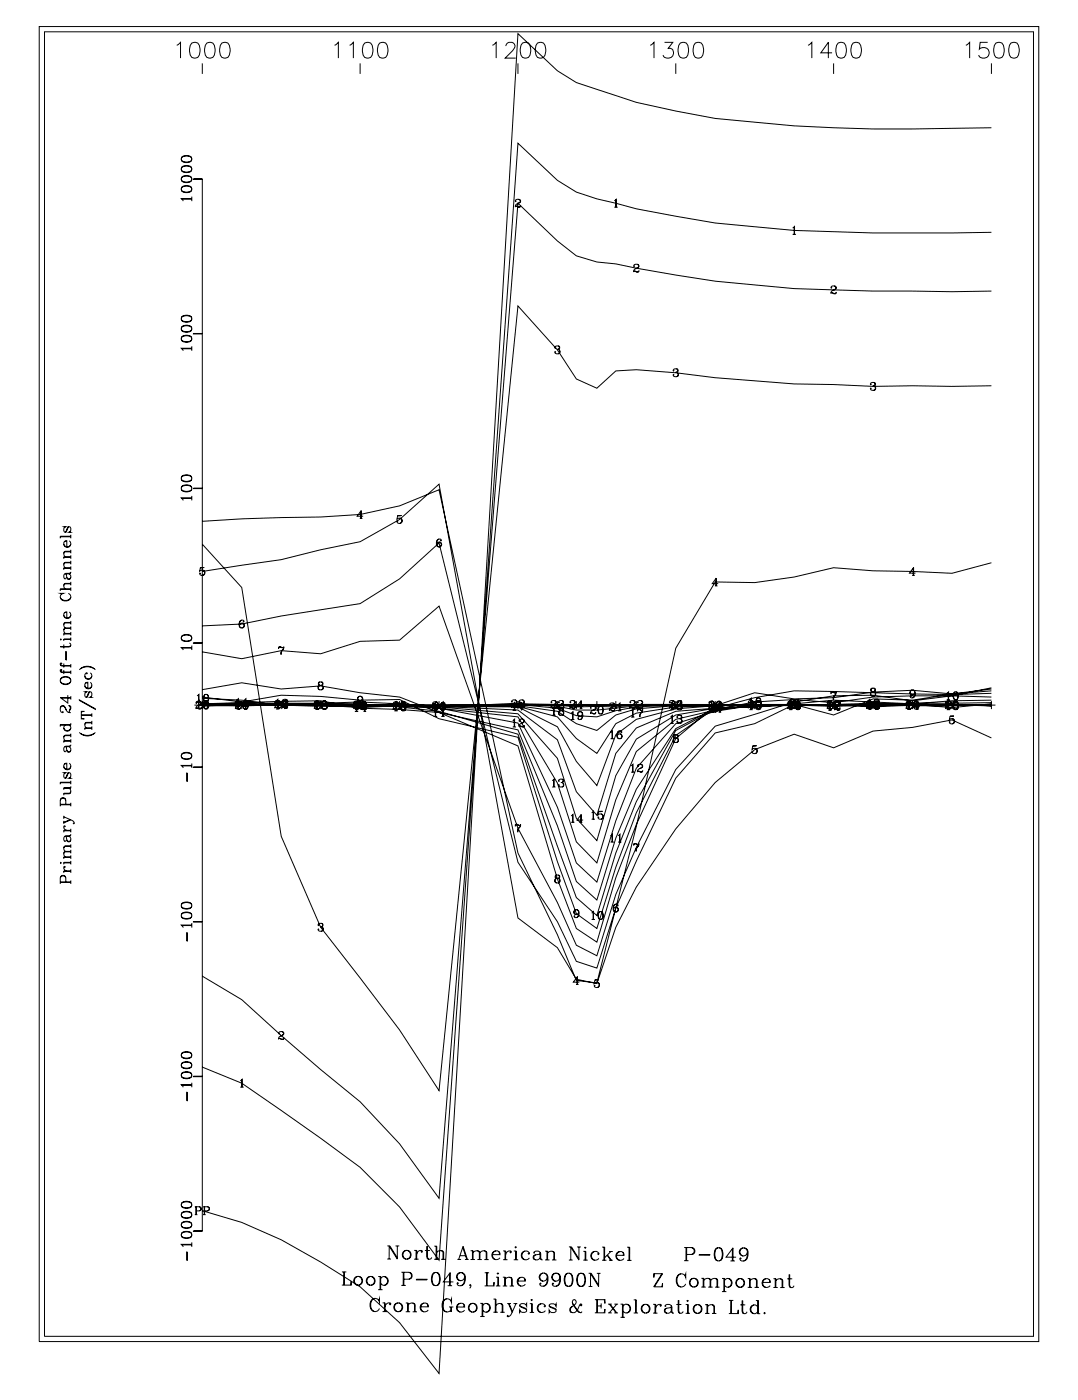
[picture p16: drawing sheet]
<svg xmlns="http://www.w3.org/2000/svg" width="215mm" height="279mm" viewBox="0 0 215 279" stroke-linecap="round" stroke-linejoin="round" font-family="sans-serif">
<g fill="none" stroke="#000" stroke-width=".2">
<path d="M7.8 5.3h199.2v262.1h-199.2zM8.9 6.3h197.1v260.1h-197.1zM35.2 9l.8-.6v3.2M38.2 8.6a1.03 1.03 0 0 1 1.5 .4 2.61 2.61 0 0 1-.3 2.4 1.03 1.03 0 0 1-1.5-.4 2.61 2.61 0 0 1 .3-2.4zM40.3 12.6v2.1M41.2 8.6a1.03 1.03 0 0 1 1.5 .4 2.61 2.61 0 0 1-.3 2.4 1.03 1.03 0 0 1-1.5-.4 2.61 2.61 0 0 1 .3-2.4zM44.2 8.6a1.03 1.03 0 0 1 1.5 .4 2.57 2.57 0 0 1-.3 2.4 1.03 1.03 0 0 1-1.5-.4 2.65 2.65 0 0 1 .3-2.4zM66.7 9l.7-.6v3.2M69.7 9l.7-.6v3.2M71.8 12.6v2.1M72.7 8.6a1.03 1.03 0 0 1 1.5 .4 2.61 2.61 0 0 1-.3 2.4 1.03 1.03 0 0 1-1.5-.4 2.61 2.61 0 0 1 .3-2.4zM75.7 8.6a1.03 1.03 0 0 1 1.5 .4 2.57 2.57 0 0 1-.3 2.4 1.03 1.03 0 0 1-1.5-.4 2.65 2.65 0 0 1 .3-2.4z"/>
<path d="M98.1 9l.8-.6v3.2M100.8 9.2a.8 .8 0 0 1 .6-.8h.6a.77 .77 0 0 1 .5 1.2l-1.8 2h2.1M103.2 12.6v2.1M104.1 8.6a1.03 1.03 0 0 1 1.5 .4 2.64 2.64 0 0 1-.3 2.4 1.03 1.03 0 0 1-1.5-.4 2.61 2.61 0 0 1 .3-2.4zM107.1 8.6a1.03 1.03 0 0 1 1.5 .4 2.6 2.6 0 0 1-.3 2.4 1.03 1.03 0 0 1-1.5-.4 2.65 2.65 0 0 1 .3-2.4zM129.6 9l.7-.6v3.2M132.4 8.4h1.7l-.9 1.2a1.01 1.01 0 0 1 1 1.2 1.01 1.01 0 0 1-1.3 .8l-.5-.2-.3-.4M134.7 12.6v2.1M135.6 8.6a1.03 1.03 0 0 1 1.5 .4 2.63 2.63 0 0 1-.3 2.4 1.03 1.03 0 0 1-1.5-.4 2.63 2.63 0 0 1 .3-2.4zM138.6 8.6a1.03 1.03 0 0 1 1.5 .4 2.59 2.59 0 0 1-.3 2.4 1.03 1.03 0 0 1-1.5-.4 2.67 2.67 0 0 1 .3-2.4zM161 9l.8-.6v3.2M165.8 10.5h-2.2l1.5-2.1v3.2"/>
<path d="M166.1 12.6v2.1M167 8.6a1.03 1.03 0 0 1 1.5 .4 2.63 2.63 0 0 1-.3 2.4 1.03 1.03 0 0 1-1.5-.4 2.63 2.63 0 0 1 .3-2.4zM170 8.6a1.03 1.03 0 0 1 1.5 .4 2.57 2.57 0 0 1-.3 2.4 1.03 1.03 0 0 1-1.5-.4 2.68 2.68 0 0 1 .3-2.4zM192.5 9l.7-.6v3.2M196.8 8.4h-1.5l-.1 1.4a1.11 1.11 0 0 1 1.7 0 1.11 1.11 0 0 1-.2 1.6 1.11 1.11 0 0 1-1.7-.4M197.6 12.6v2.1M198.5 8.6a1.03 1.03 0 0 1 1.5 .4 2.61 2.61 0 0 1-.3 2.4 1.03 1.03 0 0 1-1.5-.4 2.64 2.64 0 0 1 .3-2.4zM201.5 8.6a1.03 1.03 0 0 1 1.5 .4 2.57 2.57 0 0 1-.3 2.4 1.03 1.03 0 0 1-1.5-.4 2.68 2.68 0 0 1 .3-2.4zM36.1 37.8a1.13 1.13 0 0 0 1.7 .5 .65 .65 0 0 0 .4-.6 .65 .65 0 0 0-.4-.6 1.76 1.76 0 0 0-1.6 .2 .57 .57 0 0 0 .3 .9 1.23 1.23 0 0 0 1.7-.4M36.1 37.6a1.33 1.33 0 0 1 2.1 0M36.1 35.8a1.14 1.14 0 0 0 1.7 .5 .64 .64 0 0 0 .4-.6 .64 .64 0 0 0-.4-.6 1.7 1.7 0 0 0-1.6 .2 .57 .57 0 0 0 .3 .9 1.24 1.24 0 0 0 1.7-.4M36.1 35.6a1.34 1.34 0 0 1 2.1 0"/>
<path d="M36.1 33.8a.94 .94 0 0 0 1.2 .6l.5-.1a.65 .65 0 0 0 .4-.6 .65 .65 0 0 0-.4-.6 1.77 1.77 0 0 0-1.6 .2 .57 .57 0 0 0 .3 .9 1.23 1.23 0 0 0 1.7-.4M36.1 33.6a1.33 1.33 0 0 1 2.1 0M36.1 31.8a1.14 1.14 0 0 0 1.7 .5 .64 .64 0 0 0 .4-.6 .64 .64 0 0 0-.4-.6 1.68 1.68 0 0 0-1.6 .2 .57 .57 0 0 0 .3 .9 1.23 1.23 0 0 0 1.7-.4M36.1 31.6a1.33 1.33 0 0 1 2.1 0M36.2 39.7h2M38.2 39.6h-2.1l.4 .5M38.2 39.2v.9M38.5 35.6l1.7 .1zM38.7 35.7h1.6v209.7h-1.6M103.4 39.7l.3 .3a.59 .59 0 0 1-.6 .6M122.7 39.8v1.5M197.6 25.5a470.6 470.6 0 0 1-39.3-.4l-15.8-1.5-7.8-1.5-7.9-1.7-11.9-3.9-3.8-2.4-7.9-7.4-15.7 267.1-7.9-10.2-7.8-7.1-7.9-5-7.9-4.4-7.8-3.4-7.9-2.4"/>
<path d="M102.8 40v.1h-.1a.54 .54 0 0 1 .6-.4 .54 .54 0 0 1 .5 .5l-.4 .3a.77 .77 0 0 0-.7 .8M103.8 41.1l-.3 .1-.6-.1h-.2M103.8 40.9l-.2 .4-.7-.2M122.4 40l.4-.3v1.6M122.4 41.3h.7M126.4 53v.1l-.1-.1a.54 .54 0 0 1 .5-.3 .54 .54 0 0 1 .5 .4l-.3 .3a.76 .76 0 0 0-.7 .8M127 52.7l.3 .3a.59 .59 0 0 1-.6 .6M127.3 54l-.2 .2-.8-.1M127.3 53.9l-.1 .3-.7-.2M158 45.4l.3-.3v1.6M158 46.7h.6M158.3 45.2v1.5"/>
<path d="M165.7 57.3l.1 .1h-.2a.54 .54 0 0 1 .6-.4 .54 .54 0 0 1 .5 .4l-.3 .3a.78 .78 0 0 0-.8 .9M166.3 57l.3 .3a.59 .59 0 0 1-.6 .6M166.7 58.3l-.3 .2-.6-.2-.2 .1M166.7 58.2l-.2 .4-.7-.3M197.6 46.3a667.5 667.5 0 0 1-39.3-.4l-15.8-1.4-15.7-2.9-7.8-2-4.1-1.3-3.8-2.4-7.9-7.4-15.7 222.7-7.9-10.6-7.8-7.9-7.9-5.8-15.7-11-7.9-3.2M197.6 58l-7.9 .1-15.7-.1-15.7-.5-15.8-1.5-15.7-2.5-4.1-.9-3.7-.4-4.1-1.2-3.8-3-7.9-7.5-15.7 198.3-7.9-10.8-7.8-8.4-7.9-6.4-7.9-6.8-7.8-7.1-7.9-4.7M36.1 67.6a1.14 1.14 0 0 0 1.7 .5 .64 .64 0 0 0 .4-.6 .64 .64 0 0 0-.4-.6 1.76 1.76 0 0 0-1.6 .2 .57 .57 0 0 0 .3 .9 1.23 1.23 0 0 0 1.7-.4M36.1 67.4a1.33 1.33 0 0 1 2.1 0M36.1 65.6a1.13 1.13 0 0 0 1.7 .5 .64 .64 0 0 0 .4-.6 .64 .64 0 0 0-.4-.6 1.69 1.69 0 0 0-1.6 .2 .56 .56 0 0 0 .3 .9 1.23 1.23 0 0 0 1.7-.4M36.1 65.4a1.35 1.35 0 0 1 2.1 0M36.1 63.6a1.14 1.14 0 0 0 1.7 .5 .64 .64 0 0 0 .4-.6 .64 .64 0 0 0-.4-.6 1.77 1.77 0 0 0-1.6 .2 .57 .57 0 0 0 .3 .9 1.23 1.23 0 0 0 1.7-.4M36.1 63.4a1.33 1.33 0 0 1 2.1 0"/>
<path d="M36.2 69.5h2M38.2 69.4h-2.1l.4 .5M38.2 69v.9M38.5 66.5l1.7 .1zM110.6 69.3h.1h-.1a.49 .49 0 0 1 .5-.4 .49 .49 0 0 1 .4 .5v.2h-.5M111.2 69l.3 .2v.2l-.3 .2 .2 .1a.44 .44 0 0 1 .2 .5 .44 .44 0 0 1-.4 .3h-.5l-.1-.4v.1M111.5 69.8v.4l-.3 .3M134.2 73.8l.1 .1h-.1a.49 .49 0 0 1 .5-.4 .49 .49 0 0 1 .4 .5v.1l-.5 .1M134.8 73.5l.2 .1a.38 .38 0 0 1-.2 .6l.2 .1a.43 .43 0 0 1 .2 .4 .43 .43 0 0 1-.4 .4l-.5-.1-.1-.2v-.2v.2M135.1 74.3v.5l-.3 .3M173.5 76.5v.2v-.1a.49 .49 0 0 1 .5-.4 .49 .49 0 0 1 .4 .5v.1l-.5 .1M174.1 76.2l.3 .3-.1 .3-.2 .1 .2 .1a.43 .43 0 0 1 .2 .5 .43 .43 0 0 1-.4 .3l-.5-.1-.1-.2v-.1v.1"/>
<path d="M174.4 77.1v.4l-.3 .3M197.6 76.9l-23.6 .1-7.9-.4-7.8-.1-15.8-1.2-7.8-1-7.9-.6-4.1 .2-3.7 3.5-4.1-1.9-3.8-5.8-7.9-8.7-15.7 156.4-7.9-12.1-15.7-20.5-7.9-18.1-7.8-49.6-7.9-8.6M36.1 97.5a1.14 1.14 0 0 0 1.7 .4 .64 .64 0 0 0 .4-.6 .64 .64 0 0 0-.4-.6 1.7 1.7 0 0 0-1.6 .2 .57 .57 0 0 0 .3 .9h1.3l.4-.3M36.1 97.2a1.34 1.34 0 0 1 2.1 0M36.1 95.4a.94 .94 0 0 0 1.2 .6h.5a.65 .65 0 0 0 .4-.7 .65 .65 0 0 0-.4-.6 1.77 1.77 0 0 0-1.6 .2 .57 .57 0 0 0 .3 .9 1.23 1.23 0 0 0 1.7-.4M36.1 95.2a1.33 1.33 0 0 1 2.1 0M36.2 99.3h2M38.2 99.2h-2.1l.4 .5M38.2 98.8v.9M38.5 97.3l1.7 .1zM12 119.1a1.19 1.19 0 0 0 2.1 0M12 117.5h2.1"/>
<path d="M12 107h2.1M12.7 108.5a.74 .74 0 0 0 .7 .5 .74 .74 0 0 0 .7-.5M12.7 113.3h1.4M12.7 111.1h1.4M13.1 114.4l.3 1 .4 .1a.63 .63 0 0 0 0-1.1M13.3 115.1a.41 .41 0 0 0 .4 .3 .41 .41 0 0 0 .4-.3M13.3 107.9l-.5 .1M13.6 118.3a.77 .77 0 0 1 .5 .8 .77 .77 0 0 1-.8 .7 .92 .92 0 0 1-1-.2 .92 .92 0 0 1-.2-1l.2-.2-.3-.1h.6l-.3 .1M13.7 105l-.6 1.1h-.2l-.2-.3 .1-.6 .3-.2h-.4l.2 .1M13.8 107.8a.7 .7 0 0 1 .2 1.1 .7 .7 0 0 1-1.1 0 .7 .7 0 0 1 .2-1.1h.2v1.2M13.9 106l.2 .1h-.4l.4-.4v-.4l-.2-.3h-.3l-.6 1.1M14.1 116.3h-1.1a.63 .63 0 0 0 0 1.1"/>
<path d="M14.1 116.4h-1.1l-.3 .3M14.1 114.1l-.3 .2h-.7l-.3 .2-.1 .6 .3 .3-.1-.1M14.1 114l-.3 .4h-.9M14.1 112.1h-1.1a.63 .63 0 0 0 0 1.1M14.1 112.2h-1.1l-.3 .3M14.1 109.9h-1.1a.64 .64 0 0 0 0 1.1M14.1 110h-1.1l-.3 .3M14.1 106.6v.7M14.1 109.6v.7M14.1 110.7v.7M14.1 111.8v.7M14.1 112.9v.7"/>
<path d="M14.1 116v.7M14.1 117.1v.7M14.1 111h-1.4v.4M14.1 113.2h-1.4v.4M14.1 106.9h-2.1v.4M14.1 117.4h-2.1v.4M39.9 113.2l.8-.1h-.8l-.1 .8a.56 .56 0 0 1 .9-.2 .56 .56 0 0 1 0 .9 .56 .56 0 0 1-.9-.2l.1-.2v.2M40.3 103.9l7.9-.5 15.7-.4 7.9-.5 7.8-1.7 7.9-3.2 15.7 72.4 7.9 16.3 3.8 9.1 4.1 .5 7.8-31.2 7.9-35.5 7.8-13.2 7.9 .1 7.9-1.1 7.8-1.8 7.9 .6 7.9 .1 7.8 .4 7.9-2.1M40.3 113.9l15.7-2.3 7.9-2 7.9-1.6 7.8-4.5 7.9-7 15.7 86.5 7.9 5.9 3.8 6.3 4.1 .8 3.7-11.2 4.1-8 7.9-11.6 7.8-9.2 7.9-6.6 7.9-3.1 7.8 2.8 7.9-3.4 7.9-.7 7.8-1.5 7.9 3.6M40.4 113.6l.4 .5-.1 .4-.3 .2M71.7 103.3h.5M71.9 101.9v1.4"/>
<path d="M72.4 102.9h-1.2l.8-1.1v1.5M79.3 102.8h.7h-.7l-.2 .7a.56 .56 0 0 1 .9-.2 .56 .56 0 0 1 0 .9 .56 .56 0 0 1-.9-.2l.1-.1v.1M79.7 103.3l.2 .1a.55 .55 0 0 1 .2 .5 .55 .55 0 0 1-.4 .4M87.5 107.4a.94 .94 0 0 0-.1 1.6M87.6 108l.4 .5-.1 .3-.3 .2M87.9 107.7v.1l.1-.1a.55 .55 0 0 0-.7-.2 .55 .55 0 0 0-.3 .6v.5a.51 .51 0 0 0 .5 .5 .51 .51 0 0 0 .5-.7 .51 .51 0 0 0-.7-.3l-.3 .4M142.5 116.8h.5M142.7 115.4v1.4M143.1 116.3h-1.2l.9-1.1v1.6M181.8 114.7h.5M182 113.3v1.4M182.5 114.2h-1.2l.8-1.1v1.6"/>
<path d="M12 135.7a1.09 1.09 0 0 0 1.1 .8 1.09 1.09 0 0 0 1-.9 1.09 1.09 0 0 0-1.1-.8 1.09 1.09 0 0 0-1 .9 1.21 1.21 0 0 0 2.1 0M12 135.6a1.21 1.21 0 0 1 2.1 0M12 133.7l.3 .2h1.8M12 132.5l.3 .2h1.8M12 127.5h.2l-.1 .1zM12.1 133.5l.1 .2 .1-.2h-.3l.1 .4 .2 .2h1.8M12.1 132.3h.2l-.1-.1-.2 .1 .1 .4 .2 .1h1.8M12.2 139.1h1.9M12.7 122.7a.73 .73 0 0 0 .7 .5 .73 .73 0 0 0 .7-.5M12.7 128.5v.8M12.7 132.3v.8M12.7 133.5v.9"/>
<path d="M12.7 127.5h1.4M12.7 126.4h1.4M13.1 129.9l.1 1.7zM13.3 122.1l-.5 .1M13.5 138.5v1.6l-1.5-1.1h2.1M13.8 128.2a.42 .42 0 0 1 .2 .7l-2 .1M13.8 122a.7 .7 0 0 1 .2 1 .7 .7 0 0 1-1.1 0 .7 .7 0 0 1 .2-1h.2v1.2M14.1 128.7l-.4 .2h-1.7M14.1 125.2h-1.1a.64 .64 0 0 0 0 1.1M14.1 125.3h-1.1l-.3 .3M14.1 124.1h-1.1a.63 .63 0 0 0 0 1.1M14.1 124.2h-1.1l-.3 .3"/>
<path d="M14.1 123.8v.7M14.1 124.9v.7M14.1 126v.7M14.1 127.1v.7M14.1 132.4v.7M14.1 133.7v.7M14.1 138.7v.7M14.1 126.3h-1.4v.4M14.1 127.4h-1.4v.4M15.8 139.5l3.2 1.9zM15.8 133.5a2.15 2.15 0 0 1 3.2 0M16 133.3l.4-.2a2.56 2.56 0 0 1 2.4 .2"/>
<path d="M16.9 136.7a.73 .73 0 0 0 .7 .5 .73 .73 0 0 0 .7-.5M16.9 134.8a.73 .73 0 0 0 .7 .5 .73 .73 0 0 0 .7-.5M17.5 136.1l-.5 .1M17.9 137.9l-.5 1h-.4a.68 .68 0 0 1 .1-.9l.2-.1h-.4l.2 .1M18 136a.7 .7 0 0 1 .2 1.1 .7 .7 0 0 1-1.1 0 .7 .7 0 0 1 .2-1.1h.2v1.2M18 134.1a.7 .7 0 0 1 .2 1.1 .7 .7 0 0 1-1.1 0 .7 .7 0 0 1 .2-1.1v.2l-.1-.1M18.1 138.9l.2 .1h-.4l.4-.4v-.4l-.2-.3h-.3l-.6 1.1M36.1 127.3a1.13 1.13 0 0 0 1.7 .5 .64 .64 0 0 0 .4-.6 .64 .64 0 0 0-.4-.6 1.69 1.69 0 0 0-1.6 .2 .56 .56 0 0 0 .3 .9 1.23 1.23 0 0 0 1.7-.4M36.1 127.1a1.35 1.35 0 0 1 2.1 0M36.2 129.2h2M38.2 129.1h-2.1l.4 .5M38.2 128.7v.9"/>
<path d="M38.5 128.1l1.7 .1zM39.3 138.7l.3-.3v1.6M39.6 138.5v2.7M39.7 139.8l.2 .1 .1 .3-.6 .5M39.9 140l-.6-.1 .3-.3v1.6M40.3 124.8l7.9-.4 7.8-1.6 15.8-2.5 7.8-4.9 7.9-7.2 15.7 63.7 7.9 11.8 3.8 7.9 4.1 1.4 3.7-12 4.1-9.4 7.9-16.5 7.8-9 7.9-1.9 7.9-3.8 7.8 2.1 7.9-3.2 7.9 .3 7.8-1.3 7.9-.6M40.3 129.9l7.9 1.4 7.8-1.6 7.9 .6 7.9-2.5 7.8-.2 7.9-6.8 15.7 44.3 7.9 14.8 3.8 8.5 4.1 2.1 3.7-12.2 4.1-9.4 7.9-15.5 7.8-8.7 15.8-4.8 7.8-1.2 7.9-.1 7.9 1.1 7.8-1 7.9-1.6M40.3 139.7v1.6M40.7 139.7l.7-.1h-.7l-.2 .8a.56 .56 0 0 1 .9-.2 .56 .56 0 0 1 0 .8 .56 .56 0 0 1-.9-.2h.1v.1M41 138.4a.9 .9 0 0 0 0 1.6h.1a.92 .92 0 0 0 0-1.6h-.1a1.02 1.02 0 0 0 0 1.6M41 139.8a.9 .9 0 0 0 0 1.5h.1a.91 .91 0 0 0 0-1.5h-.1a1.02 1.02 0 0 0 0 1.5M41.1 138.4a1.02 1.02 0 0 1 0 1.6"/>
<path d="M41.1 139.8a1.02 1.02 0 0 1 0 1.5M47.1 139.6l.4-.3v1.5M47.4 139.3v2M47.6 139.8l.2 .1 .1 .3-.6 .5M48.2 123.6a.94 .94 0 0 0-.1 1.6M48.2 139.7v1.6M48.3 124.2l.3 .4v.3l-.3 .3M48.6 123.8v.2v-.2a.55 .55 0 0 0-.6-.2 .55 .55 0 0 0-.3 .7v.4a.51 .51 0 0 0 .5 .5 .51 .51 0 0 0 .5-.6 .51 .51 0 0 0-.7-.3l-.3 .3M48.6 139.6l.4-.3v1.5M48.9 139.8a.96 .96 0 0 0 0 1.5M48.9 139.3v2M49.3 140v.1l.1-.1a.55 .55 0 0 0-.7-.2 .55 .55 0 0 0-.3 .6v.5a.51 .51 0 0 0 .6 .5 .51 .51 0 0 0 .4-.6 .51 .51 0 0 0-.7-.4l-.2 .4"/>
<path d="M54.9 139.9v.2l-.1-.1a.53 .53 0 0 1 .5-.4 .53 .53 0 0 1 .5 .5l-.3 .3a.75 .75 0 0 0-.7 .8M55 139.7l.4-.3v1.6M55.3 139.5v1.8M55.4 139.6l.3 .3a.59 .59 0 0 1-.6 .6M55.5 129.2l.2-.3 .6 .2 .3-.2-.1 .5a1.26 1.26 0 0 0-.5 1.1M55.5 128.9v.5M55.6 129h.3l.4 .1M56 139.7v1.6M56.3 139.8v.4M56.4 139.7v.1h-.1a.54 .54 0 0 1 .5-.4 .54 .54 0 0 1 .5 .4l-.9 .7-.1 .5M56.4 139.9l.2-.1 .4 .2M56.4 139.9v.2l-.1-.1a.54 .54 0 0 1 .5-.4 .54 .54 0 0 1 .5 .5l-.3 .3a.77 .77 0 0 0-.7 .8"/>
<path d="M56.5 129.4a1.11 1.11 0 0 0-.5 1.1M56.9 139.4l.3 .1v.3l-.6 .5M56.9 139.6l.3 .3a.59 .59 0 0 1-.6 .6M63.2 139.8v1.5M63.3 139.8l.2 .1 .1 .3-.6 .5M63.8 135.9l-.3 .1v.4a.53 .53 0 0 0 .9 0v-.2a.54 .54 0 0 0-.8-.2 .38 .38 0 0 0 .2 .6M63.8 136.6l-.4 .3a.51 .51 0 0 0 .6 .6 .51 .51 0 0 0 .3-.8l-.2-.1M63.8 136.6l-.3 .3v.5l.3 .1M63.9 139.7v1.6M64.1 135.9l.1 .1a.38 .38 0 0 1-.1 .6M64.1 136.6l.3 .3-.1 .5-.2 .1M64.5 139.8h-.2l-.1 .4a.53 .53 0 0 0 .9 0v-.2a.52 .52 0 0 0-.7-.2l-.1 .4 .2 .2"/>
<path d="M71 140v1.8M71.2 139.8l.2 .1 .1 .3-.6 .5M71.7 138.8l-.4 .4 .1 .3 .3 .2M71.8 139.7v1.6M71.8 138.8a.94 .94 0 0 1 0 1.5M72.2 139.3a.51 .51 0 0 1-.7 .4 .51 .51 0 0 1-.2-.8 .51 .51 0 0 1 .8-.1 .86 .86 0 0 1 .2 1 .86 .86 0 0 1-.7 .5l-.3-.2 .1-.1v.1M72.4 139.9l-.3 .4 .1 .3 .2 .3M72.6 139.9a.95 .95 0 0 1-.1 1.6M72.7 139.9v1.9M78.9 140v1.7M79 139.9l.3 .1v.3l-.6 .5M79.6 139.7v1.6"/>
<path d="M80 140l.8-.1h-.8l-.1 .7a.56 .56 0 0 1 .8-.1 .56 .56 0 0 1 0 .8 .56 .56 0 0 1-.8-.2v-.1v.1M80.3 139.9a.9 .9 0 0 0 0 1.6h.2a.92 .92 0 0 0 0-1.6h-.2a1.01 1.01 0 0 0 0 1.6M80.5 139.9a1.02 1.02 0 0 1 0 1.6l.3-.5v-.4l-.3-.2M86.9 139.9l.2 .1 .1 .3-.6 .5M87.5 139.7v1.6M88.2 140v2.8M102 139.8l.1 .1h-.1a.53 .53 0 0 1 .5-.4 .53 .53 0 0 1 .5 .5l-.3 .3a.75 .75 0 0 0-.7 .8M102.6 139.5l.3 .5-.6 .4M103.2 139.7v1.6M103.5 139.8v.2l-.1-.1a.54 .54 0 0 1 .6-.4 .54 .54 0 0 1 .5 .5l-.3 .3a.77 .77 0 0 0-.8 .8M104.1 139.5l.3 .5-.6 .4M109.9 139.9l.1 .1h-.2a.53 .53 0 0 1 .6-.4 .53 .53 0 0 1 .5 .5l-.3 .3a.75 .75 0 0 0-.8 .8"/>
<path d="M110.5 139.6l.3 .3a.59 .59 0 0 1-.6 .6M111.1 139.7v1.6M111.4 139.9v.2l-.1-.2 .2-.2a.58 .58 0 0 1 .8 .2l-.1 .3-.4 .1M112 139.6l.1 .1a.38 .38 0 0 1-.1 .6l.1 .1a.43 .43 0 0 1 .3 .4 .43 .43 0 0 1-.4 .4l-.5-.1-.2-.2 .1-.1v.1M113.7 139.9v.1h-.1a.54 .54 0 0 1 .6-.4 .54 .54 0 0 1 .4 .5l-.3 .3a.76 .76 0 0 0-.7 .8M114.3 139.6l.3 .5-.6 .4M114.9 139.7v1.6M115.8 139.8v1.4M119 139.7v1.6M122.7 139.7v1.6M125.6 139.9l.1 .1h-.2a.54 .54 0 0 1 .6-.4 .54 .54 0 0 1 .5 .5l-.3 .3a.76 .76 0 0 0-.8 .8M126.2 139.6l.3 .3a.59 .59 0 0 1-.6 .6"/>
<path d="M126.8 139.7v1.6M127.1 139.9v.2l-.1-.1a.54 .54 0 0 1 .6-.4 .54 .54 0 0 1 .5 .5l-.3 .3a.77 .77 0 0 0-.8 .8M127.7 139.6l.3 .3a.59 .59 0 0 1-.6 .6M133.5 139.9l.1 .1h-.2a.54 .54 0 0 1 .6-.4 .54 .54 0 0 1 .5 .5l-.3 .3a.76 .76 0 0 0-.8 .8M133.9 140v1.5M134.1 139.6l.3 .5-.6 .4M134.7 139.7v1.6M135 139.9v.2l-.1-.2 .2-.2a.58 .58 0 0 1 .8 .2l-.1 .3-.4 .1M135.3 139.9l-.2 .1-.1 .3a.53 .53 0 0 0 .9 0v-.2a.53 .53 0 0 0-.8-.1v.3l.2 .3M135.6 139.9l.2 .2v.2l-.2 .3M135.6 139.6l.1 .1a.38 .38 0 0 1-.1 .6l.1 .1a.43 .43 0 0 1 .3 .4 .43 .43 0 0 1-.4 .4l-.5-.1-.2-.2 .1-.1v.1M141.8 139.8v2.1"/>
<path d="M141.9 139.8l.3 .1v.3l-.6 .5M142.5 139.7v1.6M143.2 139.8l-.4 .4 .1 .3 .3 .2M143.4 139.8a.95 .95 0 0 1-.1 1.5M143.4 139.9v2M149.2 139.9l.1 .1h-.2a.54 .54 0 0 1 .6-.4 .54 .54 0 0 1 .5 .5l-.3 .3a.76 .76 0 0 0-.8 .8M149.4 139.4l.3-.3v1.6M149.7 139.2v2.3M149.8 139.6l.3 .5-.6 .4M150.4 139.7v1.6M150.8 140l.7-.1h-.7l-.2 .7a.56 .56 0 0 1 .9-.1 .56 .56 0 0 1 0 .8 .56 .56 0 0 1-.9-.2l.1-.1v.1M151.1 139.1a.9 .9 0 0 0 0 1.6h.1a.91 .91 0 0 0 0-1.6 .85 .85 0 0 0-.3 1.5l.2 .1"/>
<path d="M151.1 139.6a.9 .9 0 0 0 0 1.6h.1a.91 .91 0 0 0 0-1.6 .85 .85 0 0 0-.3 1.5l.2 .1M151.2 139.1a1.02 1.02 0 0 1 0 1.6M151.2 139.6a1.02 1.02 0 0 1 0 1.6M157.2 139.8l.4-.3v1.6M157.5 139.6v1.9M157.7 139.8l.2 .1 .1 .3-.6 .5M158.3 139.6a.94 .94 0 0 0-.1 1.6M158.3 139.7v1.6M158.6 139.9v.1l.1-.1a.5 .5 0 0 0-.5-.3 .5 .5 0 0 0-.4 .4 .81 .81 0 0 0 .4 1.2 .49 .49 0 0 0 .6-.4 .49 .49 0 0 0-.4-.6 .49 .49 0 0 0-.6 .5M158.7 139.8l.4-.3v1.6M159 139.9a.96 .96 0 0 0-.1 1.6M159 139.6v1.7"/>
<path d="M165.4 139.8v1.8M165.5 139.8l.3 .1v.3l-.6 .5M165.6 138.2l.2-.3 .6 .2 .3-.2-.1 .4a1.27 1.27 0 0 0-.5 1.2M165.6 137.9v.4M165.7 138.1l.3-.1 .4 .1M166.1 139.7v1.6M166.4 139.8v.4M166.4 139.9l.3-.1 .4 .2M166.6 138.3a1.12 1.12 0 0 0-.5 1.2M167 139.8l.3 .1v.3l-.6 .5M172.9 139.7l.4-.3v1.6M173.3 139.5v1.8"/>
<path d="M173.4 139.8l.2 .1 .1 .3-.6 .5M173.8 137.2h-.2l-.1 .4a.54 .54 0 0 0 .9 0v-.2a.48 .48 0 0 0-.8 0l.1 .4h.1M173.8 137.8l-.3 .3a.52 .52 0 0 0 .6 .6 .52 .52 0 0 0 .3-.8l-.3-.1M173.8 137.8l-.3 .3 .1 .5 .2 .1M174 139.7v1.6M174.1 137.2l.3 .2-.1 .4h-.2M174.1 137.8l.3 .3v.5l-.3 .1M174.3 139.7v.1l-.1-.1 .2-.2a.59 .59 0 0 1 .8 .1l-.1 .4-.4 .1M174.6 139.8h-.2l-.1 .4a.53 .53 0 0 0 .9 0v-.2a.53 .53 0 0 0-.8-.2v.4l.2 .2M174.9 139.4l.2 .2v.2l-.2 .3h.1a.44 .44 0 0 1 .3 .5 .44 .44 0 0 1-.4 .4l-.5-.1-.2-.2 .1-.2v.2M181.1 139.8v1.5M181.3 139.8l.2 .1 .1 .3-.6 .5"/>
<path d="M181.8 137.5l-.4 .5 .1 .3 .3 .2M181.9 139.7v1.6M181.9 137.5a.94 .94 0 0 1 0 1.6M182.3 138.1a.51 .51 0 0 1-.7 .3 .51 .51 0 0 1-.2-.7 .51 .51 0 0 1 .8-.1 .85 .85 0 0 1 .2 .9 .85 .85 0 0 1-.8 .6l-.2-.2 .1-.2v.2M182.5 139.8l-.3 .4v.3l.3 .2M182.7 139.8a.95 .95 0 0 1-.1 1.5M182.8 139.9v1.4M188.7 138.2l.4-.3v1.6M188.7 139.5h.6M189 138v1.5M189 140v1.5M189.1 139.8l.2 .1 .1 .3-.6 .5"/>
<path d="M189.7 139.7v1.6M190.1 140l.7-.1h-.7l-.2 .7a.56 .56 0 0 1 .9-.1 .56 .56 0 0 1 0 .8 .56 .56 0 0 1-.9-.2l.1-.1v.1M190.4 137.9a.9 .9 0 0 0 0 1.6h.2a.92 .92 0 0 0 0-1.6h-.2a1.02 1.02 0 0 0 0 1.6M190.4 139.8a.9 .9 0 0 0 0 1.5h.2a.92 .92 0 0 0 0-1.5 .86 .86 0 0 0-.4 1.5h.2M190.6 137.9a1.02 1.02 0 0 1 0 1.6M190.6 139.8a1.02 1.02 0 0 1 0 1.5M197.6 137.3l-7.9 1-7.8-.7-7.9 .4-7.9 1.1-7.8 .2-7.9-1.2-7.9 2.6-7.8 6.5-7.9 17.2-4.1 10.5-3.7 12.9-4.1-2.7-3.8-9.9-7.9-26.5-15.7-6.7-7.9-3.1-7.8-.8-7.9-1.4-7.9 .6-7.8-1.2-7.9 1.4M197.6 138.2l-7.9 .2-31.4-.7-7.9 1.4-7.9 2.1-7.8 5.4-7.9 15.4-4.1 10.9-3.7 12.2-4.1-3-3.8-10.4-7.9-24.7-15.7-3.7-7.9-3.9-7.8 .2-7.9-.8-7.9-.2-7.8 1.3-7.9-1M197.6 138.9l-7.9-.2h-7.8l-7.9 .2-7.9 1.1-7.8-.6-7.9 .5-7.9 1.5-7.8 4.2-7.9 14.2-4.1 10.2-3.7 12.5-4.1-3.6-3.8-10.2-7.9-22.4-15.7-4.5-7.9-.9-7.8-.6-7.9-.1-7.9 .5-7.8-1.1-7.9-.4M197.6 139.6l-7.9 .1-7.8 .6-15.8-.7-15.7 1.3-7.9 .3-7.8 4-7.9 12.1-4.1 9.8-3.7 12.3-4.1-3.7-3.8-11.1-7.9-19.1-15.7-3.5-7.9-.6-7.8-.2-7.9-1.5-23.6 .6 15.7-.1 7.9 .3 7.9-.1 15.7 .8 15.7 1.7 7.9 13.2 3.8 11.7 4.1 4.2 3.7-12.6 4.1-9.6 7.9-6.4 7.8-1.9 7.9-1 7.9 .2 15.7-.5 7.9 .2 7.8 .6 7.9-.7M197.6 139.7v1.6M12 159.5a.57 .57 0 0 1 .6-.4 .57 .57 0 0 1 .5 .4"/>
<path d="M12 141.1l.1-.2a.47 .47 0 0 1 .7-.1l.4 .7M12 156h2.1M12.4 141.9l.1-.1v.2a.71 .71 0 0 1-.5-.7 .71 .71 0 0 1 .6-.7l.4 .4a1.04 1.04 0 0 0 1.1 1M12.7 152.8a.73 .73 0 0 0 .7 .5 .73 .73 0 0 0 .7-.5M12.7 145.1a.73 .73 0 0 0 .7 .5 .73 .73 0 0 0 .7-.5M12.7 147.7h1.4M13 144.5a.67 .67 0 0 0-.1 1 .67 .67 0 0 0 1 0 .67 .67 0 0 0-.1-1M13.1 148.8l.3 1 .4 .1a.63 .63 0 0 0 0-1.1M13.3 152.2l-.5 .1M13.3 149.5a.41 .41 0 0 0 .4 .3 .41 .41 0 0 0 .4-.3M13.6 140.6l.5 .2v.4l-.3 .5M13.7 154l-.6 1.1h-.2l-.2-.3 .1-.6 .3-.2h-.4l.2 .1"/>
<path d="M13.8 157.1a.65 .65 0 0 1 0 1.1h-1.1M13.8 152.1a.7 .7 0 0 1 .2 1.1 .7 .7 0 0 1-1.1 0 .7 .7 0 0 1 .2-1.1h.2v1.2M13.8 140.6l.2 .3-.2 .8 .1 .3M13.9 155l.2 .1h-.4l.4-.4v-.4l-.2-.3h-.3l-.6 1.1M14.1 157.8l-.3 .3h-1.1v.4M14.1 148.5l-.3 .2-.9 .1-.2 .3v.4l.3 .3-.1-.1M14.1 148.4l-.1 .3-.2 .1h-.9M14.1 146.5h-1.1a.64 .64 0 0 0 0 1.1M14.1 146.6h-1.1l-.3 .3M14.1 144.1v.4h-2.1M14.1 146.2v.7M14.1 147.3v.7"/>
<path d="M14.1 155.6v.7M14.1 156.7v.4h-1.4M14.1 147.6h-1.4v.4M14.1 157h-1.4v.4M14.1 155.9h-2.1v.4M14.1 144.4h-2.1v.4M15.8 146a2.15 2.15 0 0 0 3.2 0M16 146.2l.4 .2a2.6 2.6 0 0 0 2.4-.2M16.2 141.9l.6-.1h-.6v1.5h.6l-.6-.1M16.2 142.6h2.1M16.2 142.5h2.1M16.9 145.2h1.4"/>
<path d="M18.3 144h-1.1a.63 .63 0 0 0 0 1.1M18.3 144.1h-1.1l-.3 .3M18.3 145.1h-1.4v.4M18.3 142.2v.7M18.3 143.7v.7M18.3 144.8v.7M36.1 150.8a.94 .94 0 0 0 1.2 .6l.5-.1a.64 .64 0 0 0 .4-.6 .64 .64 0 0 0-.4-.6 1.69 1.69 0 0 0-1.6 .2 .56 .56 0 0 0 .3 .9 1.23 1.23 0 0 0 1.7-.4M36.1 150.6a1.34 1.34 0 0 1 2.1 0M36.2 152.7h2M37.2 154.1l.1 1.7zM38.2 152.6h-2.1l.4 .5M38.2 152.2v.9"/>
<path d="M38.5 152.9l1.7 .1zM38.7 140.5h2.4M39.1 140.1v.1v-.1a.53 .53 0 0 1 .5-.4 .53 .53 0 0 1 .5 .5l-.3 .3a.77 .77 0 0 0-.7 .8M39.3 141.2h.6M40.1 141.1l-.2 .2-.8-.1M40.1 140.9l-.2 .4-.6-.2M40.3 140.5h157.3M40.3 140.7l7.9-.2 23.6 .2 7.8-.4 7.9 .5h15.7l7.9 2.1 3.8 4.3 4.1 3 3.7-6 4.1-2.1 7.9-1.2a1769.8 1769.8 0 0 1 55-.4l7.9 .2M40.3 140.5l31.5-.1 7.8 .3h23.6l7.9 1.1 3.8 2.4 4.1 1.4 3.7-3.1 4.1-1.2 7.9-.6 47.2-.3h7.8l7.9 .3M40.3 140.5l7.9 .2 31.4-.2 7.9 .3 15.7-.4 7.9 .8 3.8 1.4 4.1 .3 3.7-1.2 4.1-.8 7.9-.4h31.4l7.9 .2 15.7-.2 7.9 .2M40.3 140.5l47.2 .2 15.7-.4 7.9 .5 3.8 .7h4.1l7.8-.8 7.9-.3 7.8 .1a661.5 661.5 0 0 1 31.5 .2l7.9-.3 15.7 .1M40.3 140.5h39.3l7.9 .2 15.7-.3 7.9 .1 3.8 .4 4.1-.1 3.7 .1 4.1-.5 70.8 .1"/>
<path d="M40.3 140.5h39.3l7.9 .2 23.6-.3 3.8 .3 11.9-.3 15.7 .1h39.4l7.8-.1 7.9 .3M41.1 140.2l.4 .4-.1 .4-.3 .2M47 140.1v.1l-.1-.1a.53 .53 0 0 1 .6-.4 .53 .53 0 0 1 .5 .5l-.3 .3a.77 .77 0 0 0-.8 .8M47.1 140.1l.4-.3v1.5M47.1 140.8h.7M47.1 141.3h.7M47.4 140.5h1.6M48 141.1l-.3 .2-.8-.1M48 140.9l-.2 .4-.7-.2M48.6 140.1l.4-.3v1.5l.4-.4-.1-.3-.3-.2M48.6 140.8h.7M48.6 141.3h.7"/>
<path d="M55 140.1l.4-.3v1.5M55 141h.7M55 141.3h.7M55.3 140.5h1.5M55.8 141l-.2 .1h-.8M55.8 140.8l-.1 .4-.7-.2M56.3 140.1l.2-.3 .5 .2 .3-.2-.1 .4-.4 .7v.4M57.2 140.2a1.11 1.11 0 0 0-.5 1.1M57.3 140.7l-.2 .2-.8-.1M57.3 140.6l-.1 .4-.7-.3M57.3 141l-.2 .1h-.8M57.3 140.8l-.1 .4-.7-.2"/>
<path d="M62.7 140.1v.1l-.1-.1a.53 .53 0 0 1 .6-.4 .53 .53 0 0 1 .5 .5l-.3 .3a.77 .77 0 0 0-.8 .8M62.9 140.1l.3-.3v1.5M62.9 141.3h.6M63.1 140.5h1.6M63.7 141.1l-.2 .2-.9-.1M63.7 140.9l-.2 .4-.6-.2M64.2 140.1v.1l-.1-.1 .2-.3a.59 .59 0 0 1 .8 .2l-.1 .4h-.4M64.5 140.4l-.4 .3a.52 .52 0 0 0 .6 .6 .52 .52 0 0 0 .4-.7l-.3-.2M64.5 140.4l-.3 .3 .1 .5 .2 .1M64.8 140.4l.2-.2v-.2l-.2-.2 .2 .2v.2l-.2 .2 .2 .1a.44 .44 0 0 1 .2 .5 .44 .44 0 0 1-.4 .3h-.5l-.2-.3 .1-.1v.1M64.8 140.4l.3 .3-.1 .5-.2 .1 .3-.3-.1-.4M70.6 140.1v.1l-.1-.1a.53 .53 0 0 1 .6-.4 .53 .53 0 0 1 .5 .5l-.3 .3a.77 .77 0 0 0-.8 .8"/>
<path d="M70.7 140.6l.4-.4v1.6M70.7 140.2l.4-.3v1.6M70.7 141.8h.7M70.7 141.5h.7M71 140.5h1.6M71.6 141.1l-.3 .2-.8-.1M71.6 140.9l-.2 .4-.7-.2M72.4 141.3h.6M72.4 141.8h.6M72.7 140.2l-.8 1.2h1.2M73 140.4a.5 .5 0 0 1-.7 .4 .5 .5 0 0 1-.2-.8 .5 .5 0 0 1 .7 0 .81 .81 0 0 1 .3 .9 .81 .81 0 0 1-.9 .5v-.3v.1M73.1 140.9h-1.2l.8-1.1v2"/>
<path d="M78.4 140.2v.1v-.1a.54 .54 0 0 1 .5-.3 .54 .54 0 0 1 .5 .4l-.3 .3a.77 .77 0 0 0-.7 .9M78.6 140.4l.4-.3v1.6M78.6 140.2l.4-.3v1.6M78.6 141.7h.7M78.6 141.5h.7M78.8 140.5h1.6M79.4 141.2l-.2 .2-.8-.1M79.4 141.1l-.1 .4-.7-.3M80.3 140.1a.91 .91 0 0 0 0 1.6h.2a.91 .91 0 0 0 0-1.6 .86 .86 0 0 0-.3 1.5l.1 .1M80.5 140.1a1.02 1.02 0 0 1 0 1.6M86.3 140.2v.1l-.1-.1a.54 .54 0 0 1 .6-.3 .54 .54 0 0 1 .5 .4l-.3 .3a.77 .77 0 0 0-.8 .9M86.5 141.5l.3-.3v1.6"/>
<path d="M86.5 140.3l.3-.3v1.6M86.5 142.8h.6M86.5 141.6h.6M86.7 140.5h1.6M86.8 140.1v2.7M87.3 141.2l-.3 .2-.8-.1M87.3 141.1l-.2 .4-.6-.3M88 141.5l.3-.3v1.6M88 140.2l.3-.3v1.6M88 142.8h.6M88 141.5h.6M88.2 140a.96 .96 0 0 0 0 1.6"/>
<path d="M88.3 140.6l.4 .5-.1 .2-.3 .3M88.6 140.2v.2l.1-.2a.5 .5 0 0 0-.5-.2 .5 .5 0 0 0-.4 .4 .81 .81 0 0 0 .4 1.2 .49 .49 0 0 0 .6-.4 .49 .49 0 0 0-.4-.6 .49 .49 0 0 0-.6 .5M102.2 143.6l.4-.3v1.6M102.2 140.3l.4-.3v1.6M102.2 144.9h.6M102.2 141.6h.6M102.4 140.5h1.6M102.5 140.1v1.5M102.5 143.4v1.5M103 140.9l-.2 .1-.8-.1M103 140.7l-.2 .4-.6-.2M103.4 140.3l.3-.3 .5 .2 .3-.2-.1 .4-.4 .8v.4"/>
<path d="M103.4 140v.4M103.5 143.6v.2l-.1-.1a.54 .54 0 0 1 .6-.4 .54 .54 0 0 1 .5 .5l-.3 .3a.77 .77 0 0 0-.8 .8M103.5 140.2l.3-.1 .4 .1M104.1 143.3l.3 .3a.59 .59 0 0 1-.6 .6M104.4 140.4a1.12 1.12 0 0 0-.5 1.2M104.5 144.7l-.2 .1h-.9M104.5 144.5l-.2 .4-.6-.2M104.5 140.9l-.2 .1-.9-.1M104.5 140.7l-.2 .4-.6-.2M110 155.6l.4-.3v1.6M110 141.3l.4-.3v1.6M110 156.9h.7"/>
<path d="M110 142.6h.7M110.3 140.5h1.6M110.3 141.1v1.5M110.3 155.4v1.5M110.9 141l-.3 .1h-.8M110.9 140.8l-.2 .4-.7-.2M111.4 155.6v.1l-.1-.1 .2-.2a.58 .58 0 0 1 .8 .1l-.1 .4-.4 .1M111.7 141l-.2 .1-.1 .3a.53 .53 0 0 0 .9 0v-.2a.52 .52 0 0 0-.8-.1v.3l.2 .3M111.7 141.7l-.4 .3a.52 .52 0 0 0 .6 .6 .52 .52 0 0 0 .3-.9h-.2M111.7 141.7l-.3 .3v.3l.3 .3M112 155.3l.1 .1a.38 .38 0 0 1-.1 .6h.1a.43 .43 0 0 1 .3 .5 .43 .43 0 0 1-.4 .4l-.5-.1-.2-.2 .1-.2v.2M112 141l.2 .2v.2l-.2 .3"/>
<path d="M112 141.7l.3 .3v.3l-.3 .3M112.2 156.1l.1 .5-.3 .3M112.2 140.5l.1 .4-.3 .3M113.8 142.2l.4-.3v1.5M113.8 143.4h.7M114.1 140.5h1.6M114.1 141.9v1.5M114.6 141l-.2 .1h-.8M114.6 140.8l-.1 .4-.7-.2M115.5 141.9l-.3 .4v.3l.3 .2M115.5 141.2h.6M115.7 141.9a.95 .95 0 0 1-.1 1.5"/>
<path d="M116.1 142.4a.5 .5 0 0 1-.7 .4 .5 .5 0 0 1-.3-.8 .5 .5 0 0 1 .8-.1 .86 .86 0 0 1 .3 1 .86 .86 0 0 1-.8 .5l-.2-.2v-.2v.2M116.2 140.8h-1.2l.8-1.2v1.6M117.8 141v.1h-.1a.53 .53 0 0 1 .5-.4 .53 .53 0 0 1 .5 .5l-.3 .3a.75 .75 0 0 0-.7 .8M118.2 140.5h1.6M118.4 140.7l.2 .2v.3l-.5 .4M118.7 142.1l-.2 .1h-.8M118.7 141.9l-.1 .4-.7-.2M119.6 140.7a.91 .91 0 0 0 0 1.6h.2a.91 .91 0 0 0 0-1.6 .85 .85 0 0 0-.4 1.5l.2 .1M119.8 140.7a1.02 1.02 0 0 1 0 1.6M121.5 140.4v.2v-.1a.54 .54 0 0 1 .5-.4 .54 .54 0 0 1 .5 .5l-.3 .3a.76 .76 0 0 0-.7 .8M121.7 146l.4-.3v1.5M121.7 147.2h.7"/>
<path d="M121.9 140.5h1.6M122 145.8v1.4M122.1 140.1l.3 .5-.6 .4M122.5 141.5l-.2 .1-.8-.1M122.5 141.3l-.1 .4-.7-.2M123.2 140.4l.4-.3v1.6M123.2 141.7h.6M123.5 145.7a.95 .95 0 0 0-.1 1.5M123.5 140.2v1.5M123.6 146.3l.3 .4-.1 .3-.2 .2M123.8 145.9v.1l.1-.1a.5 .5 0 0 0-.5-.2 .5 .5 0 0 0-.4 .3 .8 .8 0 0 0 .4 1.2 .49 .49 0 0 0 .6-.3 .49 .49 0 0 0-.4-.6 .49 .49 0 0 0-.6 .4M125.8 152.6l.3-.3v1.6"/>
<path d="M125.8 141.7l.3-.3v1.5M125.8 153.9h.6M125.8 142.9h.6M126 140.5h1.6M126.1 141.4v1.5M126.1 152.4v1.5M126.6 141l-.2 .1h-.9M126.6 140.8l-.2 .4-.6-.2M127 141.7l.3-.3 .5 .2 .3-.2-.1 .4-.4 .8v.3M127 141.4v.4M127.1 152.6v.2l-.1-.1a.54 .54 0 0 1 .6-.4 .54 .54 0 0 1 .5 .5l-.3 .3a.79 .79 0 0 0-.8 .8M127.1 141.5l.3-.1 .4 .2"/>
<path d="M127.7 152.3l.2 .2 .1 .3-.6 .4M128 141.8a1.11 1.11 0 0 0-.5 1.1M128.1 153.7l-.2 .1h-.9M128.1 153.5l-.2 .4-.6-.2M128.1 141l-.2 .1h-.9M128.1 140.8l-.2 .4-.6-.2M133.6 142.9l.4-.3v1.6M133.6 140.2l.4-.3v1.6M133.6 144.2h.7M133.6 141.5h.7M133.9 140.5h1.6M133.9 142.7v1.5"/>
<path d="M134.5 141l-.3 .1h-.8M134.5 140.8l-.2 .4-.7-.2M134.5 146.4l-.2 .1-.1 .4a.53 .53 0 0 0 .9 0v-.3a.54 .54 0 0 0-.7-.1 .38 .38 0 0 0 .1 .6M134.5 147.1l-.3 .3a.52 .52 0 0 0 .6 .6 .52 .52 0 0 0 .3-.8l-.3-.1M134.5 147.1l-.3 .3 .1 .4 .2 .2M134.8 146.4l.2 .1a.38 .38 0 0 1-.2 .6M134.8 147.1l.3 .3v.4l-.3 .2M135 142.9v.1l-.1-.1 .2-.2a.59 .59 0 0 1 .8 .1l-.1 .4-.4 .1M135.3 140.6l-.4 .3a.53 .53 0 0 0 .6 .6 .53 .53 0 0 0 .4-.8l-.3-.1M135.3 140.6l-.3 .3v.2l.3 .4M135.6 142.6l.2 .2-.2 .5h.1a.44 .44 0 0 1 .3 .5 .44 .44 0 0 1-.4 .4l-.5-.1-.2-.2 .1-.2v.2M135.6 140.6l.3 .3v.2l-.3 .4"/>
<path d="M135.8 143.4l.1 .5-.3 .3M135.8 140.5l.1 .4-.3 .3M141.3 140.1v.1v-.1a.54 .54 0 0 1 .5-.4 .54 .54 0 0 1 .5 .5l-.3 .3a.78 .78 0 0 0-.7 .8M141.5 140.7l.4-.3v1.5M141.5 140.1l.4-.3v1.5M141.5 141.3h.7M141.5 141.9h.7M141.7 140.5h1.6M142.3 141.1l-.2 .2-.8-.1M142.3 140.9l-.1 .4-.7-.2M142.5 140.4l-.4 .4 .1 .3 .3 .2M142.6 140.4a.94 .94 0 0 1-.1 1.5"/>
<path d="M143 140.9a.51 .51 0 0 1-.7 .4 .51 .51 0 0 1-.2-.8 .51 .51 0 0 1 .7-.1 .86 .86 0 0 1 .3 1 .86 .86 0 0 1-.8 .5l-.2-.2 .1-.1v.1M143.2 141.3h.5M143.2 141.9h.5M143.5 140.4l-.8 1.1h1.2M143.7 140.3a.5 .5 0 0 1-.6 .4 .5 .5 0 0 1-.3-.8 .5 .5 0 0 1 .8-.1 .86 .86 0 0 1 .2 1 .86 .86 0 0 1-.7 .5l-.3-.2 .1-.2v.2M143.9 140.9h-1.2l.8-1.1v2.1M149.4 140.2l.3-.3v1.6M149.4 140.7h.6M149.4 141.5h.6M149.6 140.5h1.6M150 148.7l.8-.1h-.8l-.1 .8a.56 .56 0 0 1 .8-.2 .56 .56 0 0 1 0 .9 .56 .56 0 0 1-.8-.2l.1-.1v.1M150.2 141l-.2 .1h-.9"/>
<path d="M150.2 140.8l-.2 .4-.6-.2M150.5 149.2h.1a.55 .55 0 0 1 .3 .6 .55 .55 0 0 1-.4 .4M151.2 140.4l.4 .5-.1 .3-.3 .3M157.1 140.1v.1l-.1-.1a.53 .53 0 0 1 .6-.4 .53 .53 0 0 1 .4 .5l-.3 .3a.78 .78 0 0 0-.7 .8M157.2 140.2l.4-.3v1.6M157.2 141.1h.7M157.2 141.5h.7M157.5 140.5h1.6M158 141.1l-.2 .2-.8-.1M158 140.9l-.1 .4-.7-.2M158.3 140.2l.4 .5-.1 .3-.3 .2M158.7 140.1l.4-.3v1.5"/>
<path d="M158.7 141.1h.7M158.7 141.3h.7M159.1 140.5l.4 .4-.1 .3-.3 .3M159.4 140.1v.1l.1-.1a.5 .5 0 0 0-.5-.2 .5 .5 0 0 0-.4 .3 .81 .81 0 0 0 .3 1.3 .49 .49 0 0 0 .6-.4 .49 .49 0 0 0-.4-.6 .49 .49 0 0 0-.5 .4M164.9 140.1v.1v-.1a.54 .54 0 0 1 .5-.4 .54 .54 0 0 1 .5 .5l-.3 .3a.78 .78 0 0 0-.7 .8M165.1 140.3l.4-.3v1.6M165.1 140.1l.4-.3v1.5M165.1 141.6h.7M165.1 141.3h.7M165.3 140.5h1.6M165.9 141.1l-.2 .2-.8-.1M165.9 140.9l-.1 .4-.7-.2"/>
<path d="M166.4 140.1l.2-.3 .5 .2 .3-.2-.1 .4-.4 .7v.4M166.4 140.3v.1a.54 .54 0 0 1 .5-.4 .54 .54 0 0 1 .5 .4l-.3 .4a.77 .77 0 0 0-.7 .8M166.4 140.1v.1v-.1a.54 .54 0 0 1 .5-.4 .54 .54 0 0 1 .5 .5l-.3 .3a.8 .8 0 0 0-.7 .8M167 140l.3 .2v.2l-.6 .5M167.3 140.2a1.12 1.12 0 0 0-.5 1.1M167.4 141.3l-.2 .2-.8-.1M167.4 141.2l-.1 .4-.7-.3M167.4 141.1l-.2 .2-.8-.1M167.4 140.9l-.1 .4-.7-.2M172.8 140.1v.1l-.1-.1a.53 .53 0 0 1 .6-.4 .53 .53 0 0 1 .5 .5l-.3 .3a.78 .78 0 0 0-.8 .8M172.9 140.1l.4-.3v1.5M172.9 141h.7"/>
<path d="M172.9 141.3h.7M173.2 140.5h1.6M173.8 141.1l-.3 .2-.8-.1M173.8 140.9l-.2 .4-.7-.2M174.3 140.1v.1l-.1-.1 .2-.3a.59 .59 0 0 1 .8 .2l-.1 .4h-.4M174.6 140.4l-.4 .3a.52 .52 0 0 0 .7 .6 .52 .52 0 0 0 .2-.8l-.2-.1M174.6 140.4l-.3 .3 .1 .5 .2 .1M174.9 140.4l.2-.2v-.2l-.2-.2 .2 .2v.2l-.2 .2 .1 .1a.44 .44 0 0 1 .3 .5 .44 .44 0 0 1-.4 .3h-.5l-.2-.3 .1-.1v.1M174.9 140.4l.3 .3-.1 .5-.2 .1 .3-.3-.1-.4M175.1 140.2l.1 .5-.3 .3M180.7 140.1v.1l-.1-.1a.53 .53 0 0 1 .5-.4 .53 .53 0 0 1 .5 .5l-.3 .3a.78 .78 0 0 0-.7 .8M180.8 140.1l.4-.3v1.5"/>
<path d="M180.8 141.3h.7M181.1 140.5h1.6M181.6 141.1l-.2 .2-.8-.1M181.6 140.9l-.1 .4-.7-.2M182.5 141.3h.6M183.1 140.3a.5 .5 0 0 1-.7 .4 .5 .5 0 0 1-.3-.8 .5 .5 0 0 1 .8-.1 .86 .86 0 0 1 .3 1 .86 .86 0 0 1-.8 .5l-.2-.2v-.2v.2M183.2 140.9h-1.2l.8-1.1v1.5M188.5 140.1v.1v-.1a.53 .53 0 0 1 .5-.4 .53 .53 0 0 1 .5 .5l-.3 .3a.78 .78 0 0 0-.7 .8M188.7 140.2l.4-.3v1.6M188.7 141.5h.6M188.9 140.5h1.6M189.3 142.8l.8-.1h-.8l-.1 .8a.56 .56 0 0 1 .8-.2 .56 .56 0 0 1 0 .8 .56 .56 0 0 1-.8-.2l.1-.1v.2"/>
<path d="M189.5 141.1l-.2 .2-.8-.1M189.5 140.9l-.2 .4-.6-.2M189.8 143.2l.1 .1a.55 .55 0 0 1 .3 .5 .55 .55 0 0 1-.4 .5M190.6 140.4l.3 .5-.1 .3-.2 .3M196.8 140.5h1.6M197.6 140l-15.7 .2-15.8 .6-7.8-.3h-7.9l-7.9 1.3-7.8 2.4-7.9 8.9-4.1 10.5-3.7 12.2-4.1-3.8-3.8-11.1-7.9-16.8-15.7-2.9-7.9-.9-7.8-.4-7.9 .3h-7.9l-7.8 .5-7.9-.3 7.9-.1a391.9 391.9 0 0 0 31.4 .4l7.9 .1 15.7 .7 7.9 6 3.8 10.3 4.1 4.7 3.7-12.3 4.1-5.1 7.9-3.3 15.7-1.1 7.9-.3 7.8 .3 7.9-.2 15.7 .2 7.9-.3M197.6 140.4l-15.7 .1-7.9 .4-7.9-.4h-7.8l-15.8 .7-7.8 1.3-7.9 4.8-4.1 7.3-3.7 12.9-4.1-4.4-3.8-11.9-7.9-8.9-15.7-1.4-7.9-.2-7.8 .3-7.9-.5-23.6 .2M197.6 140.4l-7.9 .1-7.8-.1-7.9 .3-7.9-.2-7.8 .2-7.9-.3-7.9 .3-7.8 .6-7.9 2.1-4.1 3.1-3.7 10.1-4.1-4.8-3.8-6.9-7.9-4-23.6-.1-7.8-.3-31.5 .2M12 175a.57 .57 0 0 1 .6-.4 .57 .57 0 0 1 .5 .4M12 175.9h2.1M12 175.8h2.1M12 160.4h2.1"/>
<path d="M12 160.3h2.1M12.1 171.9v.2l-.1-.1zM12.7 162.8l1.4 .6a.82 .82 0 0 1 .7 .7l-.1 .1v-.2M12.7 173.7h1.4M12.7 162.6v.6M12.7 163.6v.6M12.7 172h1.4M12.7 170.9h1.4M12.7 165.6h1.4M12.8 172.8l.1 .1 .1-.1-.2-.1a.57 .57 0 0 0 0 .6 .57 .57 0 0 0 .5 .3M12.8 164.7h.2l-.2-.1a.58 .58 0 0 0 0 .6 .58 .58 0 0 0 .5 .3M13.1 175.8v-.8a.55 .55 0 0 0-.5-.5 .55 .55 0 0 0-.6 .5v1.2"/>
<path d="M13.1 166.7l.3 1 .4 .1a.63 .63 0 0 0 0-1.1M13.1 160.3l-.1-1.1a.56 .56 0 0 0-.6-.2 .56 .56 0 0 0-.4 .5v1.2M13.3 167.4a.41 .41 0 0 0 .4 .3 .41 .41 0 0 0 .4-.3M13.9 163.4l-1.2 .5M14.1 169.7h-1.1a.64 .64 0 0 0 0 1.1M14.1 169.8h-1.1l-.3 .3M14.1 168.6h-1.1a.64 .64 0 0 0 0 1.1M14.1 168.7h-1.1l-.3 .3M14.1 166.4l-.3 .2h-.7l-.3 .2-.1 .6 .3 .3-.1-.1M14.1 166.3l-.1 .3-.2 .1h-.9M14.1 160v.7M14.1 165.2v.7"/>
<path d="M14.1 168.3v.7M14.1 169.4v.7M14.1 170.5v.7M14.1 171.6v.7M14.1 173.3v.7M14.1 175.5v.7M14.1 173.6h-1.4v.4M14.1 165.5h-1.4v.4M14.1 170.8h-1.4v.4M14.1 171.9h-1.4v.4M14.1 163.4l-1.4 .6M102.7 164.6l.2-.3 .5 .2 .4-.2-.1 .5a1.25 1.25 0 0 0-.5 1.1"/>
<path d="M102.7 164.3v.5M102.8 164.4h.3l.3 .1M103.7 164.8a1.11 1.11 0 0 0-.5 1.1M110.9 174.4l-.2 .1-.1 .4a.54 .54 0 0 0 .9 0v-.3a.49 .49 0 0 0-.8 0l.1 .4 .1 .1M110.9 175.1l-.3 .3a.52 .52 0 0 0 .6 .6 .52 .52 0 0 0 .3-.8l-.3-.1M110.9 175.1l-.3 .3 .1 .4 .2 .2M111.2 174.4l.3 .2-.1 .4-.2 .1M111.2 175.1l.3 .3v.4l-.3 .2M113.8 162.6l.4-.3v1.6M113.8 163.9h.7M114.1 162.4v1.5M115.5 163.9h.6"/>
<path d="M115.8 162.5v1.4M116.2 163.4h-1.2l.8-1.1v1.6M117.9 162l.4-.3v1.6M117.9 163.3h.7M118.2 161.8v1.5M119.3 161.8l.8-.1h-.8l-.1 .8a.56 .56 0 0 1 .8-.3 .56 .56 0 0 1 0 .9 .56 .56 0 0 1-.8-.2h.1v.1M119.8 162.2l.3 .5v.4l-.3 .2M121.7 166.6l.4-.3v1.5M121.7 167.8h.7M122 166.4v1.4M123.2 166.6l.4-.3v1.5M123.2 167.8h.6"/>
<path d="M123.5 166.4v1.4M126.3 168.4l.2-.3 .5 .2 .3-.2v.5a1.26 1.26 0 0 0-.5 1.1M126.3 168.1v.5M126.4 168.3l.3-.1 .3 .1M127.3 168.6a1.12 1.12 0 0 0-.6 1.1M36.1 182.6a1.13 1.13 0 0 0 1.7 .5 .64 .64 0 0 0 .4-.6 .64 .64 0 0 0-.4-.6 1.69 1.69 0 0 0-1.6 .2 .57 .57 0 0 0 .3 .9 1.22 1.22 0 0 0 1.7-.4M36.1 182.4a1.35 1.35 0 0 1 2.1 0M36.1 180.6a1.13 1.13 0 0 0 1.7 .5 .65 .65 0 0 0 .4-.6 .65 .65 0 0 0-.4-.6 1.76 1.76 0 0 0-1.6 .2 .57 .57 0 0 0 .3 .9 1.23 1.23 0 0 0 1.7-.4M36.1 180.4a1.33 1.33 0 0 1 2.1 0M36.2 184.5h2M37.2 185.9l.1 1.7zM38.2 184.4h-2.1l.4 .5"/>
<path d="M38.2 184v.9M38.5 183.7l1.7 .1zM63.5 184.3v.1h-.1a.49 .49 0 0 1 .5-.4 .49 .49 0 0 1 .5 .5l-.1 .1-.5 .1M64.1 184l.2 .3-.1 .3-.1 .1 .1 .1a.44 .44 0 0 1 .2 .5 .44 .44 0 0 1-.3 .3l-.6-.1v-.3v.1M64.3 184.9l.1 .4-.3 .3M114.8 181.3l-.4 .5 .1 .3 .3 .2M114.8 196.2h.5M114.9 181.3a.94 .94 0 0 1 0 1.6M115 194.8v1.4M115.3 181.8a.51 .51 0 0 1-.7 .4 .51 .51 0 0 1-.2-.7 .51 .51 0 0 1 .8-.1 .81 .81 0 0 1 .2 1 .81 .81 0 0 1-.9 .4v-.3v.2M115.5 195.8h-1.2l.8-1.2v1.6M117.9 182l.4-.3v1.6"/>
<path d="M117.9 183.3h.7M118.2 181.8v1.5M118.6 195.3h.7h-.7l-.2 .7a.56 .56 0 0 1 .9-.2 .56 .56 0 0 1 0 .9 .56 .56 0 0 1-.9-.2l.1-.1v.1M119 195.8l.4 .4-.1 .4-.3 .2M119.6 181.7a.91 .91 0 0 0 0 1.6h.2a.91 .91 0 0 0 0-1.6 .85 .85 0 0 0-.4 1.4l.2 .2M119.8 181.7a1.02 1.02 0 0 1 0 1.6M122.7 180.2a.94 .94 0 0 0 0 1.6M122.8 180.8l.4 .5-.1 .3-.3 .2M123.1 180.4v.2l.1-.2a.55 .55 0 0 0-.7-.1 .55 .55 0 0 0-.3 .6v.4a.51 .51 0 0 0 .6 .6 .51 .51 0 0 0 .4-.7 .51 .51 0 0 0-.7-.3l-.2 .4M36.1 214.4a1.14 1.14 0 0 0 1.7 .5 .64 .64 0 0 0 .4-.6 .64 .64 0 0 0-.4-.6 1.77 1.77 0 0 0-1.6 .2 .57 .57 0 0 0 .3 .9h1.3l.4-.4M36.1 214.2a1.33 1.33 0 0 1 2.1 0M36.1 212.4a1.13 1.13 0 0 0 1.7 .5 .64 .64 0 0 0 .4-.6 .64 .64 0 0 0-.4-.6 1.69 1.69 0 0 0-1.6 .2 .56 .56 0 0 0 .3 .9 1.23 1.23 0 0 0 1.7-.4"/>
<path d="M36.1 212.2a1.34 1.34 0 0 1 2.1 0M36.1 210.4a1.14 1.14 0 0 0 1.7 .5 .64 .64 0 0 0 .4-.6 .64 .64 0 0 0-.4-.6 1.79 1.79 0 0 0-1.6 .2 .57 .57 0 0 0 .3 .9 1.23 1.23 0 0 0 1.7-.4M36.1 210.2a1.33 1.33 0 0 1 2.1 0M36.2 216.3h2M37.2 217.7l.1 1.7zM38.2 216.2h-2.1l.4 .5M38.2 215.8v.9M38.5 214.5l1.7 .1zM47.9 215.4l.4-.3v1.6M47.9 216.7h.7M48.2 215.2v1.5M55.6 205.9v.2l-.1-.1a.54 .54 0 0 1 .6-.4 .54 .54 0 0 1 .5 .5l-.3 .3a.76 .76 0 0 0-.8 .8"/>
<path d="M56.2 205.6l.3 .3a.59 .59 0 0 1-.6 .6M56.6 207l-.2 .1-.9-.1M56.6 206.8l-.2 .4-.7-.2M36.1 246.2a1.13 1.13 0 0 0 1.7 .5 .65 .65 0 0 0 .4-.6 .65 .65 0 0 0-.4-.6 1.77 1.77 0 0 0-1.6 .2 .57 .57 0 0 0 .3 .9 1.24 1.24 0 0 0 1.7-.4M36.1 246a1.33 1.33 0 0 1 2.1 0M36.1 244.2a1.13 1.13 0 0 0 1.7 .5 .64 .64 0 0 0 .4-.6 .64 .64 0 0 0-.4-.6 1.69 1.69 0 0 0-1.6 .2 .57 .57 0 0 0 .3 .9 1.22 1.22 0 0 0 1.7-.4M36.1 244a1.34 1.34 0 0 1 2.1 0M36.1 242.2a1.13 1.13 0 0 0 1.7 .5 .65 .65 0 0 0 .4-.6 .65 .65 0 0 0-.4-.6 1.76 1.76 0 0 0-1.6 .2 .57 .57 0 0 0 .3 .9 1.23 1.23 0 0 0 1.7-.4M36.1 242a1.33 1.33 0 0 1 2.1 0M36.1 240.2a1.14 1.14 0 0 0 1.7 .5 .64 .64 0 0 0 .4-.6 .64 .64 0 0 0-.4-.6 1.69 1.69 0 0 0-1.6 .2 .57 .57 0 0 0 .3 .9 1.24 1.24 0 0 0 1.7-.4M36.1 240a1.35 1.35 0 0 1 2.1 0M36.2 248.1h2"/>
<path d="M37.2 249.5l.1 1.7zM38.2 248h-2.1l.4 .5M38.2 247.6v.9M38.5 245.3l1.7 .1zM38.8 240.5h.9a.41 .41 0 0 1 .4 .4 .41 .41 0 0 1-.4 .4h-.6M38.8 242.1h.5M39.1 240.5v1.6M39.7 240.5l.3 .3-.1 .4-.2 .1M40.5 240.5h.9a.41 .41 0 0 1 .4 .4 .41 .41 0 0 1-.4 .4h-.6M40.5 242.1h.5M40.7 240.5v1.6M40.8 240.5v1.6"/>
<path d="M41.4 240.5l.3 .3v.3l-.3 .2M68.1 256.1l1.9 .1v-.8l-.1 .8M68.1 253.5h.9M68.5 253.5v2.6M68.6 253.5v2.6M71.3 254.4a.88 .88 0 0 0-.7 1.4 .88 .88 0 0 0 1.5 0 .88 .88 0 0 0-.6-1.4 .89 .89 0 0 0-.9 .8 .89 .89 0 0 0 .7 1M71.5 254.4a.92 .92 0 0 1 .6 .9 .92 .92 0 0 1-.6 .9M73.8 254.4a.88 .88 0 0 0-.7 1.4 .88 .88 0 0 0 1.5 0 .88 .88 0 0 0-.6-1.4 .89 .89 0 0 0-.9 .8 .89 .89 0 0 0 .6 1M74 254.4a.92 .92 0 0 1 .6 .9 .92 .92 0 0 1-.6 .9M74.6 258.8a1.49 1.49 0 0 0 0 2.6M75.4 257.1h.8M75.4 254.4h.5v2.7"/>
<path d="M75.5 259.2l.1 .3v-.7l-.1 .4a.97 .97 0 0 0-1.1-.4 .97 .97 0 0 0-.6 1 1.15 1.15 0 0 0 .2 1.2 1.15 1.15 0 0 0 1.2 .3l.4-.5M75.8 254.4l-.1 2.7M75.9 254.8a.84 .84 0 0 1 1.2-.1 .84 .84 0 0 1 0 1.2 .84 .84 0 0 1-1.2-.1M76.2 259.7h.6l-.1 1.7M76.6 254.4a.92 .92 0 0 1 .7 .9 .92 .92 0 0 1-.7 .9M76.6 259.7v1.7M77.2 251h.7M77.2 248.3h.5l1.5 2.4M77.6 248.3v2.7M77.7 259.8l-.1 .1 .1 .2 .2-.3a.72 .72 0 0 0-.8 0 .72 .72 0 0 0-.4 .6M78.8 248.3h.8M79.2 248.3v2.7l-1.5-2.4"/>
<path d="M79.2 259.7a.88 .88 0 0 0-.6 1.4 .88 .88 0 0 0 1.5 0 .88 .88 0 0 0-.6-1.4 .89 .89 0 0 0-.9 .8 .89 .89 0 0 0 .6 .9M79.5 259.7a.92 .92 0 0 1 .6 .9 .92 .92 0 0 1-.6 .8M80 256.2h.9M80 253.6h1.5a.69 .69 0 0 1 .6 .7 .69 .69 0 0 1-.6 .7h-1M80.4 253.6v2.6M80.5 253.6v2.6M80.9 259.7h.5v1.8M80.9 249.2a.88 .88 0 0 0-.6 1.4 .88 .88 0 0 0 1.5 0 .88 .88 0 0 0-.6-1.4 .89 .89 0 0 0-.9 .8 .89 .89 0 0 0 .6 1M81.2 249.2a.92 .92 0 0 1 .6 .9 .92 .92 0 0 1-.6 .9M81.2 259.7v1.8M81.5 253.6a.71 .71 0 0 1 .5 .7 .71 .71 0 0 1-.5 .7M82.2 259.7l.4 .4v1.4"/>
<path d="M82.5 251h.9M82.6 249.2h.5l-.1 1.8M82.9 249.2v1.8M83 255h2.1v.1h-2.1zM84.1 249.4l-.2 .1 .2 .1 .1-.2a.71 .71 0 0 0-.8-.1 .71 .71 0 0 0-.3 .7M84.5 259.7a.92 .92 0 0 0-.6 .9 .92 .92 0 0 0 .6 .9M84.7 249.2l1 .1M85.1 248.4l-.1 2.1 .2 .4a.53 .53 0 0 0 .8-.3M85.1 259.9l.1 .6M85.2 248.4v2.1l.2 .5M86.5 251h.9M86.6 248.4h.4v2.6"/>
<path d="M86.7 253.6a1.21 1.21 0 0 0-.7 1.5l.1 .6a.81 .81 0 0 0 .8 .6 .81 .81 0 0 0 .7-.5 2.19 2.19 0 0 0-.2-2 .71 .71 0 0 0-1.2 .3 1.55 1.55 0 0 0 .5 2.1M86.9 248.4v2.6M87 253.6l.2 .2a2.04 2.04 0 0 1 0 2.3l-.2 .1M87 249.6a.82 .82 0 0 1 1.4 0v1.4M87.9 251h.9M87.9 249.3l.4 .3v1.4M89 258.9a1.49 1.49 0 0 0 0 2.6M89.2 256.3h.9M89.6 253.9v2.4M89.9 259.3l.1 .3v-.7l-.1 .4a.98 .98 0 0 0-1.1-.4 .98 .98 0 0 0-.7 1 1.15 1.15 0 0 0 .3 1.2 1.15 1.15 0 0 0 1.2 .3l.2-.3M90.4 255.5h-2.1l1.4-1.9v2.7M91.2 251h.7"/>
<path d="M91.4 251l.9-2.6 .9 2.6M91.7 250.3h1.1M91.7 259.8a.92 .92 0 0 0-.6 .8 .92 .92 0 0 0 .6 .9M91.7 253.7a.83 .83 0 0 0-.6 .8 .83 .83 0 0 0 .6 .8M92 253.7l.2 .1a1.68 1.68 0 0 1-.4 2.5M92.3 248.8l.7 2.2M92.4 259.9l.1 .6M92.6 254.5a.82 .82 0 0 1-.9 .8 .82 .82 0 0 1-.7-1 .82 .82 0 0 1 1-.6l.4 .1a1.6 1.6 0 0 1-.6 2.5l-.6-.2-.1-.2 .1-.3 .1 .2-.1 .1M92.7 251h.7M93.7 256.3l-.1-.1 .1-.2a.48 .48 0 0 1-.1 .8M93.8 251h.9M93.8 249.3h.5v1.7"/>
<path d="M94.1 259.8a.89 .89 0 0 0-.6 1.3 .89 .89 0 0 0 1.5 0 .89 .89 0 0 0-.7-1.3 .9 .9 0 0 0-.8 .7 .9 .9 0 0 0 .6 1M94.2 249.3v1.7M94.3 249.7a.82 .82 0 0 1 1.4 0l-.1 1.4M94.3 259.8a.92 .92 0 0 1 .7 .9 .92 .92 0 0 1-.7 .8M95.2 251l.8 .1M95.2 249.3l.3 .4v1.4M95.7 249.7a.81 .81 0 0 1 1.3 0v1.4M95.7 259.8h.5v2.6M96.1 259.8v2.6M96.5 251.1h.9M96.5 249.3l.4 .4v1.4M96.6 256.3h1.9v-.7l-.2 .7"/>
<path d="M96.6 253.7h.9M97 259.8a.92 .92 0 0 1 .6 .9 .92 .92 0 0 1-.6 .8M97 253.7v2.6M97.1 253.7v2.6M98.2 250.1h1.5a.86 .86 0 0 0-1.4-.6 .86 .86 0 0 0 .1 1.4 .97 .97 0 0 0 1.3-.2M98.4 258.9h.4v2.7M98.7 258.9v2.7M98.8 249.3a.92 .92 0 0 0-.7 .9 .92 .92 0 0 0 .7 .9M98.8 256.3h.9M98.8 254.6h.5v1.7M99.1 253.8l.1-.1 .1 .1-.1 .1zM99.2 254.6v1.7"/>
<path d="M99.4 249.5l.1 .6M99.7 259.8l.4 .4v1.4M100.2 256.3h.9M100.2 254.6h.5v1.7M100.3 251.1h.8M100.3 249.3h.5v1.8M100.6 254.6v1.7M100.7 249.3l-.1 1.8M100.7 254.9a.82 .82 0 0 1 1.4 .1v1.3M101.1 259.8h.7M101.3 259.8l.8 1.8M101.5 259.8l.6 1.5"/>
<path d="M101.6 256.3h.9M101.6 254.6l.4 .4v1.3M101.8 249.5l-.1 .1 .1 .1 .1-.2a.72 .72 0 0 0-.8-.1 .72 .72 0 0 0-.3 .7M102.3 259.8h.8M102.4 251.1h.9M102.4 249.3h.5v1.8M102.8 248.5l.1 .1-.1 .1-.1-.1zM102.8 249.3v1.8M102.8 259.8l-.7 1.8a1.01 1.01 0 0 1-.9 .8l-.1-.1 .1-.1 .1 .1M103.2 255.3h1.5a.86 .86 0 0 0-1.3-.6 .86 .86 0 0 0 .1 1.5 .95 .95 0 0 0 1.2-.2M103.8 254.6a.92 .92 0 0 0-.6 .9 .92 .92 0 0 0 .6 .8M104.5 254.7l.1 .6"/>
<path d="M104.6 249.4a.92 .92 0 0 0-.6 .8 .92 .92 0 0 0 .6 .9M105.4 249.7l-.1 .2 .1 .1 .1-.1a.88 .88 0 0 0-1.3-.3 .88 .88 0 0 0 0 1.4 .88 .88 0 0 0 1.3-.3M105.6 259.8l.5 .1v1.7M106 259.8v1.8M106 259l.1 .1-.1 .1-.2-.1zM106.5 249.6l-.1 .1 .4-.3h.5l.3 .2 .2 .3v.8l.2 .4M106.8 250.1a.52 .52 0 0 0-.4 .5 .52 .52 0 0 0 .4 .5M107.6 249.6v1.1l.2 .3 .3 .1M107.6 249.9l-1.2 .3-.1 .5a.79 .79 0 0 0 1.3 0M107.8 259.9a.92 .92 0 0 0-.6 .8 .92 .92 0 0 0 .6 .9M108.2 253.7a.84 .84 0 0 0-.6 .8 .84 .84 0 0 0 .6 .9M108.5 253.7l.2 .2a1.66 1.66 0 0 1-.4 2.5"/>
<path d="M108.6 251.1h.9M108.6 249.4h.5v1.7M109 249.4v1.7M109.1 254.6a.82 .82 0 0 1-1 .7 .82 .82 0 0 1-.6-.9 .82 .82 0 0 1 1-.7l.3 .2a1.58 1.58 0 0 1-.5 2.5l-.6-.2-.1-.2 .1-.3 .1 .2-.1 .1M109.1 249.8a.82 .82 0 0 1 1.4 0v1.3M110 251.1h.9M110 249.4l.4 .4v1.3M110.7 253.8a.83 .83 0 0 0-.6 .8 .83 .83 0 0 0 .6 .8M111 253.8l.2 .1a1.67 1.67 0 0 1-.4 2.5M111.6 254.6a.82 .82 0 0 1-1 .8 .82 .82 0 0 1-.6-1 .82 .82 0 0 1 1-.6l.3 .1a1.59 1.59 0 0 1-.5 2.5l-.6-.2-.1-.3 .1-.1 .1 .1-.1 .1M113.2 253.8a1.21 1.21 0 0 0-.8 1.5l.2 .6a.81 .81 0 0 0 .7 .5 .81 .81 0 0 0 .8-.5 2.2 2.2 0 0 0-.3-2 .71 .71 0 0 0-1.1 .4 1.54 1.54 0 0 0 .5 2.1M113.4 251.1h.7"/>
<path d="M113.4 248.5h.5l1.5 2.4M113.4 253.8l.3 .1a2.04 2.04 0 0 1 0 2.4l-.3 .1M113.8 248.5v2.6M114.1 259.6l1.1 1.7 .5 .3M115 248.5h.8M115.4 248.5v2.7l-1.5-2.4M115.7 253.8a1.23 1.23 0 0 0-.8 1.5l.2 .6a.81 .81 0 0 0 .7 .5 .81 .81 0 0 0 .8-.5 2.19 2.19 0 0 0-.3-2l-.4-.1a.67 .67 0 0 0-.7 .5 1.54 1.54 0 0 0 .5 2.1M115.9 253.8l.3 .1a2.04 2.04 0 0 1 0 2.4l-.3 .1M116.2 251.2h.9M116.3 249.4h.5l-.1 1.8M116.6 249.4v1.8M116.6 248.5l.2 .2-.2 .1-.1-.1z"/>
<path d="M117.3 256.4h.8M117.3 253.8h.5l1.5 2.4M117.7 253.8v2.6M118.5 249.4a.92 .92 0 0 0-.6 .9 .92 .92 0 0 0 .6 .9M118.6 259l2 .1v.7l-.2-.7M118.9 253.8h.8M118.9 259v2.7M119.1 259v2.7M119.2 249.8l-.1 .1 .1 .2 .2-.2a.88 .88 0 0 0-1.4-.2 .88 .88 0 0 0 0 1.3 .88 .88 0 0 0 1.4-.2M119.3 253.8v2.6l-1.5-2.4M119.8 259.8v1M120 251.2h.9"/>
<path d="M120 248.6h.5v2.6M120.4 248.6v2.6M121 250.2l.7 1M121.1 250.2l.8 1M121.2 259.9h.7M121.4 251.2h.7M121.4 249.5h.7M121.4 259.9l1.4 1.8M121.6 259.9l1.3 1.8M121.7 249.5l-1.2 1.2M122.4 259.9h.8M122.9 250.2h1.5a.86 .86 0 0 0-1.4-.6 .86 .86 0 0 0 .1 1.5 .94 .94 0 0 0 1.3-.3"/>
<path d="M122.9 259.9l-1.5 1.8M123.5 249.5a.91 .91 0 0 0-.6 .8 .91 .91 0 0 0 .6 .9M123.7 259.9h.5v2.7M124.1 259.9l-.1 2.7M124.1 249.6l.1 .6M124.9 260a.91 .91 0 0 1 .7 .8 .91 .91 0 0 1-.7 .9M125 251.2h.9M125 248.6h.5v2.6M125.4 248.6v2.6M126.3 259.1h.5v2.6M126.7 259.1v2.6M128.5 260a.88 .88 0 0 0-.6 1.3 .88 .88 0 0 0 1.5 0 .88 .88 0 0 0-.6-1.3 .89 .89 0 0 0-.9 .7 .89 .89 0 0 0 .6 1"/>
<path d="M128.8 260a.91 .91 0 0 1 .6 .9 .91 .91 0 0 1-.6 .8M130.2 260h.5v1.7M130.4 253.9l-.1 .7v-.7h1.7l-1.6 2.6M130.5 260v1.7M131.9 253.9l-1.6 2.6h1.7v-.7l-.1 .7M135.2 259.1v2.2l.1 .3a.54 .54 0 0 0 .9-.2M135.3 259.1v2.2l.2 .5M135.7 253.9a1.49 1.49 0 0 0 0 2.6M136.3 251.3h.9M136.4 248.7h1.5a.69 .69 0 0 1 .6 .7 .69 .69 0 0 1-.7 .6h-1M136.5 254.3l.2 .4v-.8l-.2 .4a.98 .98 0 0 0-1.1-.4 .98 .98 0 0 0-.6 1 1.14 1.14 0 0 0 .2 1.2 1.14 1.14 0 0 0 1.3 .3l.4-.5M136.7 248.7v2.6"/>
<path d="M136.8 248.7v2.6M137 259.2l.2 .1-.2 .1-.1-.1zM137.9 248.7a.71 .71 0 0 1 .5 .7 .71 .71 0 0 1-.6 .6M138.2 254.8a.88 .88 0 0 0-.7 1.3 .88 .88 0 0 0 1.5 0 .88 .88 0 0 0-.6-1.3 .89 .89 0 0 0-.9 .7 .89 .89 0 0 0 .7 1M138.4 254.8a.92 .92 0 0 1 .6 .9 .92 .92 0 0 1-.6 .8M139.3 250l2.2 .1v.1h-2.2zM139.8 256.5l.8 .1M139.8 254.8h.5v1.7M140.2 254.8l-.1 1.7M140.3 255.2a.82 .82 0 0 1 1.4 0l-.1 1.4M141.1 256.6h.9M141.2 254.8l.3 .4v1.4"/>
<path d="M141.7 255.2a.82 .82 0 0 1 1.3 0v1.4M142.5 256.6h.9M142.5 254.8l.4 .4v1.4M143.1 248.7a1.2 1.2 0 0 0-.8 1.5l.2 .6a.81 .81 0 0 0 .7 .5 .81 .81 0 0 0 .8-.5 2.19 2.19 0 0 0-.3-2 .71 .71 0 0 0-1.1 .4 1.55 1.55 0 0 0 .5 2.1M143.3 248.7l.3 .1a2.04 2.04 0 0 1 0 2.4l-.3 .1M143.9 257.4h.9M143.9 254.8h.5v2.6M144.3 254.8v2.6M144.4 255.2a.84 .84 0 0 1 1.2-.1 .84 .84 0 0 1 0 1.2 .84 .84 0 0 1-1.2-.1M145.2 254.8a.92 .92 0 0 1 .6 .9 .92 .92 0 0 1-.7 .9M145.3 259.2h.8M145.6 251.3h.9"/>
<path d="M145.7 259.2l-.1 2.6M145.8 259.2v2.6M146 249v2.3M146.7 250.6h-2l1.4-1.9v2.6M147.4 254.8a.88 .88 0 0 0-.6 1.4 .88 .88 0 0 0 1.5 0 .88 .88 0 0 0-.7-1.4 .89 .89 0 0 0-.8 .8 .89 .89 0 0 0 .6 1M147.6 254.8a.91 .91 0 0 1 .7 .9 .91 .91 0 0 1-.7 .9M147.9 259.2l.1 2.5a.53 .53 0 0 0 .9-.2M148 259.2v2.1l.3 .5M148.1 248.7a.83 .83 0 0 0-.6 .8 .83 .83 0 0 0 .6 .8M148.3 248.7l.3 .2a1.67 1.67 0 0 1-.4 2.5M149 249.6a.82 .82 0 0 1-1 .7 .82 .82 0 0 1-.7-.9 .82 .82 0 0 1 1-.7l.4 .2a1.6 1.6 0 0 1-.5 2.5l-.6-.2-.1-.2 .1-.3 .1 .1-.1 .2M149 256.6h.9"/>
<path d="M149 254.8l.5 .1v1.7M149.4 254.9v1.7M149.5 255.2a.82 .82 0 0 1 1.4 0v1.4M150.4 254.9l.4 .3v1.4M150.4 256.6h.9M150.6 259.2h.5v2.6M151 259.2v2.6h.5M152 255.6h1.5a.86 .86 0 0 0-1.3-.6 .86 .86 0 0 0 .1 1.5 .95 .95 0 0 0 1.2-.3M152.6 254.9a.92 .92 0 0 0-.6 .8 .92 .92 0 0 0 .6 .9M153.3 255l.1 .6M154.1 256.6h.9M154.1 254.9h.5v1.7"/>
<path d="M154.5 254.9v1.7M154.6 255.3a.81 .81 0 0 1 1.4 0v1.3M155.5 256.6h.9M155.5 254.9l.4 .4v1.3M156.9 254.9h1M157.3 254l.1 2.5a.53 .53 0 0 0 .8-.2M157.4 254v2.1l.2 .5M76.2 261.4h.9M80.9 261.5h.8M81.4 260.1a.81 .81 0 0 1 1.3 0v1.4M82.2 261.5h.9M83.9 260.5h1.5a.86 .86 0 0 0-1.4-.6 .86 .86 0 0 0 .1 1.5 .94 .94 0 0 0 1.3-.3"/>
<path d="M89.5 260.5h.9M89.8 260.5v1M90 260.5v1M91.1 260.5h1.5a.86 .86 0 0 0-1.3-.6 .86 .86 0 0 0 0 1.5 .92 .92 0 0 0 1.3-.3M95.7 262.4h.9M96.2 260.2a.83 .83 0 0 1 1.3-.1 .83 .83 0 0 1-.1 1.2 .83 .83 0 0 1-1.2-.1M98.3 261.6h.9M98.8 260.2a.82 .82 0 0 1 1.4 0v1.4M99.7 261.6h.9M103.6 260.2l1.4 .8-.1 .3-.3 .3-.8-.1-.2-.4v.5l.1-.3M104.8 260.1l.2-.3v.5l-.5-.5h-.5l-.4 .3v.2l1.4 .8M105.6 261.6h.8"/>
<path d="M108.6 260.2l-.2 .2 .2 .1 .1-.1a.88 .88 0 0 0-1.3-.3 .88 .88 0 0 0 0 1.4 .88 .88 0 0 0 1.3-.3M109.5 260.2l1.3 .8v.4l-.4 .2h-.5l-.5-.5v.5l.2-.2M110.7 260.1l.1-.2v.5l-.2-.4-.8-.1-.3 .2v.3l1.3 .7M114.1 260.4a.7 .7 0 0 0-.4 .6 .7 .7 0 0 0 .4 .6M115.8 260l-.1 .1 .1 .2 .1-.1-.1-.3-.4 .4a1.5 1.5 0 0 1-1.3 1.3l-.4-.1-.1-.6 .1-.3 .7-.5a.66 .66 0 0 0 .3-.9l-.3-.2-.2 .1a.96 .96 0 0 0 .2 1.3l.9 1.1 .5 .1 .1-.2M118.6 261.7h1.9l.1-.8-.2 .8M119.1 260.3h.7M121.2 261.7h.7M122.4 261.7h.8M123.7 262.6h.8M124.2 260.3a.84 .84 0 0 1 1.2-.1 .84 .84 0 0 1 0 1.2 .84 .84 0 0 1-1.2-.1M126.3 261.7h.9"/>
<path d="M130.2 261.7h.8M131.7 260.1l-.2 .1 .2 .2 .1-.3a.72 .72 0 0 0-.8 0 .72 .72 0 0 0-.3 .6M132.7 260.3l-.2 .1v-.2a.83 .83 0 0 1 1.3 .1l.1 .2v.9l.3 .4M132.9 260.7a.52 .52 0 0 0-.4 .5 .52 .52 0 0 0 .4 .6M133.8 260.3v1.1l.1 .2 .4 .2M133.8 260.5l-1.3 .4-.1 .5a.78 .78 0 0 0 1.4 0M134.8 260h1M136.7 261.8h.8M136.7 260h.5v1.8M137 260v1.8M138.9 260a.88 .88 0 0 0-.6 1.4 .88 .88 0 0 0 1.5 0 .88 .88 0 0 0-.6-1.4 .89 .89 0 0 0-.9 .8 .89 .89 0 0 0 .6 1M139.2 260a.92 .92 0 0 1 .6 .9 .92 .92 0 0 1-.7 .9"/>
<path d="M140.5 261.8h.9M140.5 260h.5v1.8M140.9 260v1.8M141 260.4a.8 .8 0 0 1 1.4 0v1.4M141.9 261.8h.9M141.9 260.1l.4 .3v1.4M145.3 261.8h1.8v-.7l-.1 .7M147.5 260.1h1M150.3 260.1a.92 .92 0 0 0-.7 .9 .92 .92 0 0 0 .7 .8M151 260.5a.83 .83 0 0 0-1.2-.2 .83 .83 0 0 0 0 1.3 .83 .83 0 0 0 1.2-.1M152.3 261.7l.1-.1 .1 .1-.1 .2z"/>
</g>
</svg>
